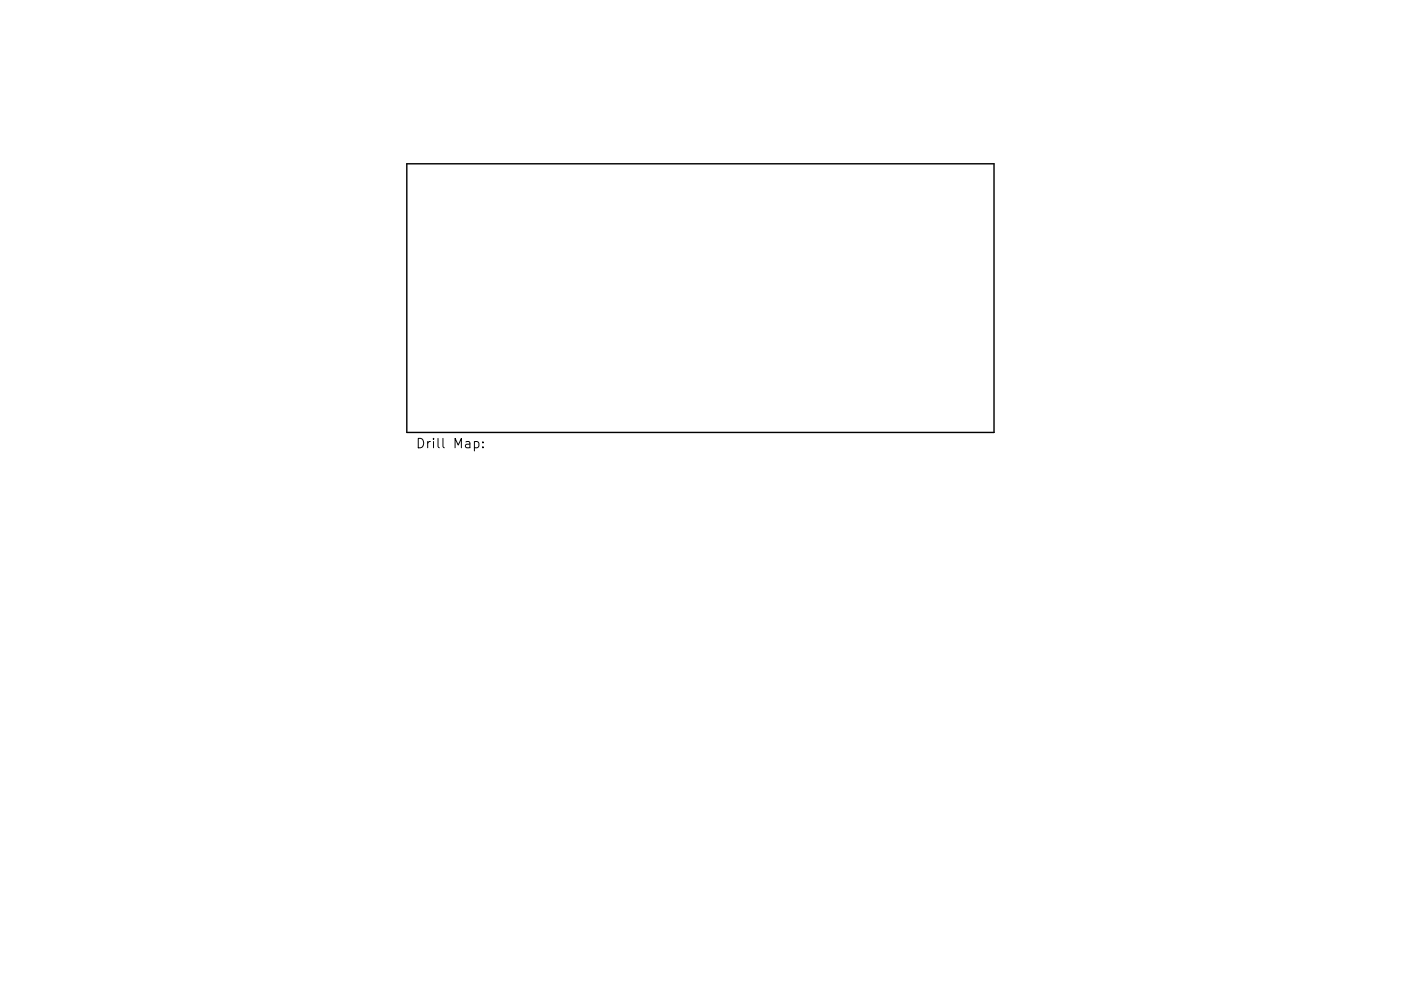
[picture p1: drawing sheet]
<svg xmlns="http://www.w3.org/2000/svg" width="297mm" height="210mm" viewBox="0 0 297 210" stroke-linecap="round" stroke-linejoin="round" font-family="sans-serif">
<defs><g id="words">
<g font-size="2.8">
<text x="88.1" y="95.7">Drill</text>
<text x="96.1" y="95.7">Map:</text>
</g>
</g></defs>
<path d="M86.3 34.8h124.5v57h-124.5z" fill="none" stroke="#000" stroke-width=".3"/>
<path d="M93.9 93v1.7l.3 .3" fill="none" stroke="#000" stroke-width=".21"/>
<use href="#words"/>
</svg>
